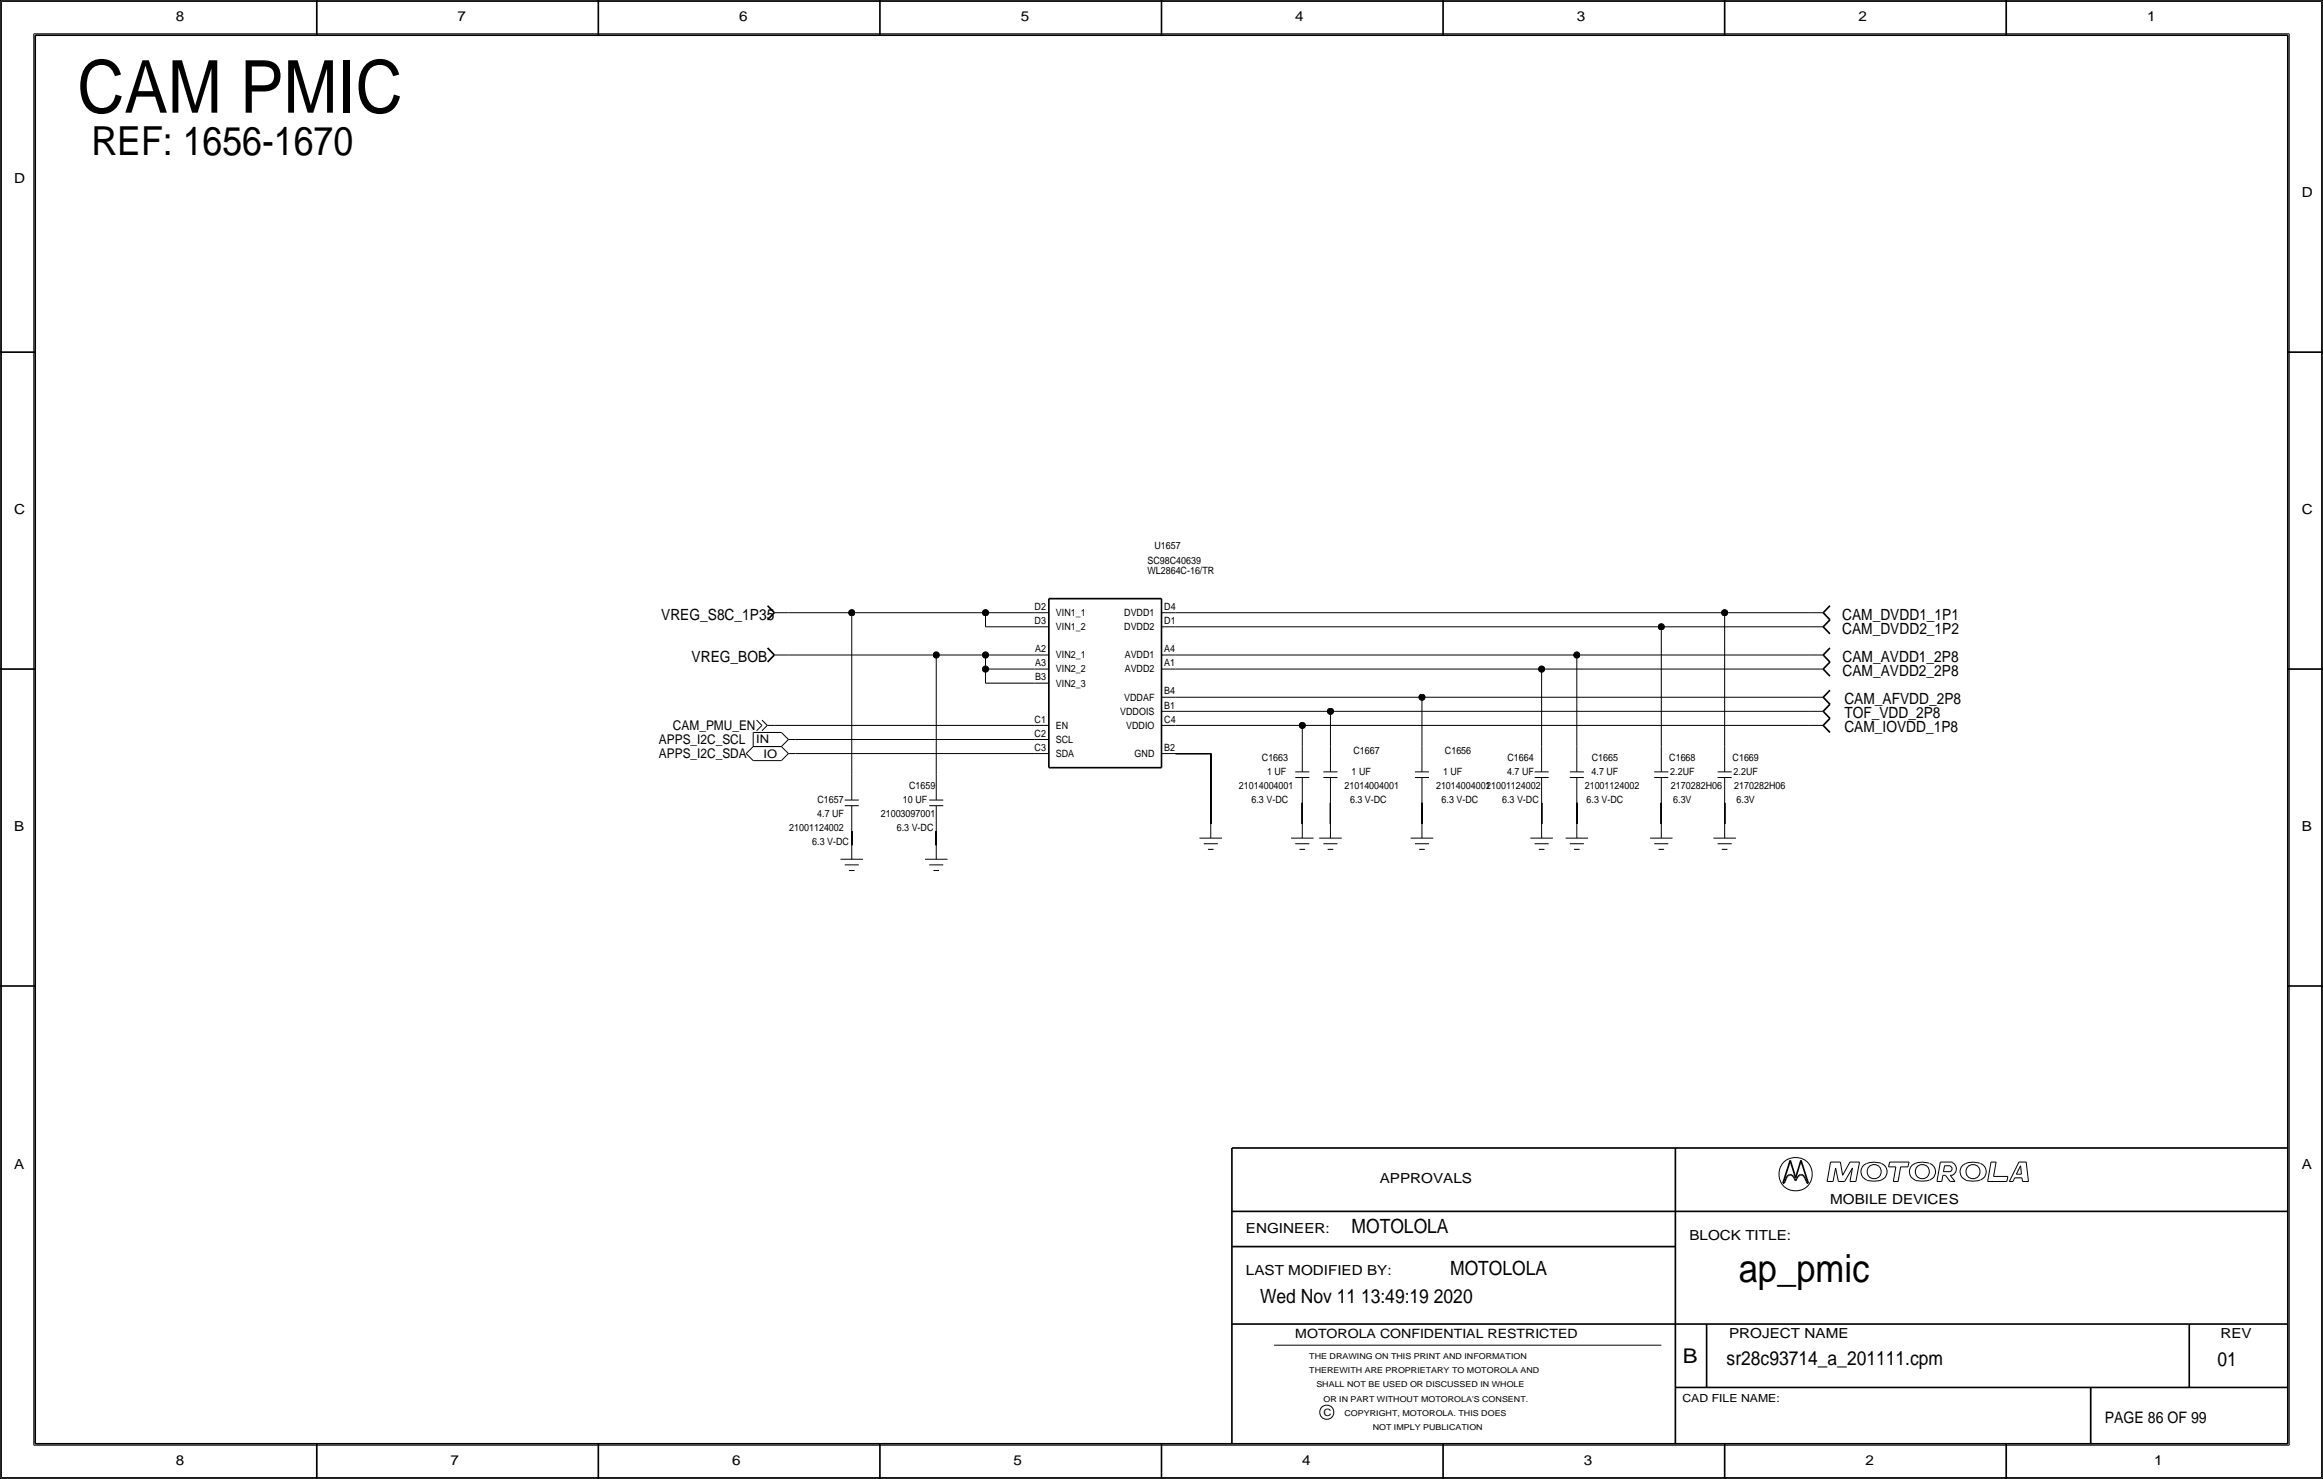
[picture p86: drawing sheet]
<svg xmlns="http://www.w3.org/2000/svg" width="419mm" height="267mm" viewBox="0 0 419 267" stroke-linecap="round" stroke-linejoin="round" font-family="sans-serif">
<defs><g id="words">
<text font-size="13.2" x="14" y="20.3">CAM PMIC</text>
<text font-size="7.2" x="16.5" y="27.9">REF: 1656-1670</text>
<text font-size="7" x="313.7" y="231.1">ap_pmic</text>
<text font-size="3.7" x="303.6" y="245.7">B</text>
<g font-size="3.5">
<text x="243.8" y="222.3">MOTOLOLA</text>
<text x="261.6" y="229.9">MOTOLOLA</text>
<text x="227.3" y="234.9">Wed Nov 11 13:49:19 2020</text>
<text x="311.5" y="246.2">sr28c93714_a_201111.cpm</text>
<text x="400" y="246.4">01</text>
</g>
<text font-size="2.9" x="379.7" y="256.5">PAGE 86 OF 99</text>
<g font-size="2.8">
<text x="119.3" y="111.8">VREG_S8C_1P35</text>
<text x="332.4" y="111.8">CAM_DVDD1_1P1</text>
<text x="124.8" y="119.4">VREG_BOB</text>
<text x="332.4" y="114.3">CAM_DVDD2_1P2</text>
<text x="332.4" y="119.4">CAM_AVDD1_2P8</text>
<text x="332.4" y="121.9">CAM_AVDD2_2P8</text>
<text x="332.7" y="127">CAM_AFVDD_2P8</text>
<text x="332.7" y="129.5">TOF_VDD_2P8</text>
<text x="332.7" y="132.1">CAM_IOVDD_1P8</text>
</g>
<g font-size="2.5">
<text x="31.7" y="3.8">8</text>
<text x="82.6" y="3.8">7</text>
<text x="133.3" y="3.8">6</text>
<text x="184.1" y="3.8">5</text>
<text x="233.7" y="3.8">4</text>
<text x="284.5" y="3.8">3</text>
<text x="335.3" y="3.8">2</text>
<text x="387.3" y="3.8">1</text>
<text x="2.5" y="33">D</text>
<text x="415.3" y="35.6">D</text>
<text x="2.5" y="92.7">C</text>
<text x="415.3" y="92.7">C</text>
<text x="2.5" y="149.9">B</text>
<text x="415.3" y="149.9">B</text>
<text x="2.5" y="210.8">A</text>
<text x="248.9" y="213.4">APPROVALS</text>
<text x="415.3" y="210.8">A</text>
<text x="330.2" y="217.2">MOBILE DEVICES</text>
<text x="224.8" y="222.2">ENGINEER:</text>
<text x="304.8" y="223.5">BLOCK TITLE:</text>
<text x="224.8" y="229.9">LAST MODIFIED BY:</text>
<text x="312" y="241.2">PROJECT NAME</text>
<text x="400.6" y="241.3">REV</text>
<text x="31.7" y="264.2">8</text>
<text x="81.3" y="264.2">7</text>
<text x="132.1" y="264.2">6</text>
<text x="182.9" y="264.2">5</text>
<text x="234.9" y="264.2">4</text>
<text x="285.8" y="264.2">3</text>
<text x="336.5" y="264.2">2</text>
<text x="388.6" y="264.2">1</text>
</g>
<g font-size="2.4">
<text x="121.4" y="131.6">CAM_PMU_EN</text>
<text x="118.9" y="134.1">APPS_I2C_SCL</text>
<text x="118.9" y="136.7">APPS_I2C_SDA</text>
</g>
<text font-size="2.3" x="233.7" y="241.3">MOTOROLA CONFIDENTIAL RESTRICTED</text>
<g font-size="2.1">
<text x="136.4" y="134.1">IN</text>
<text x="137.7" y="136.6">IO</text>
</g>
<text font-size="2" x="303.5" y="252.7">CAD FILE NAME:</text>
<g font-size="1.8">
<text x="207" y="101.8">SC98C40639</text>
<text x="208.3" y="99.1">U1657</text>
<text x="207" y="103.6">WL2864C-16/TR</text>
<text x="186.7" y="110">D2</text>
<text x="186.7" y="112.5">D3</text>
<text x="190.5" y="113.6">VIN1_2</text>
<text x="190.5" y="111.1">VIN1_1</text>
<text x="202.8" y="111.1">DVDD1</text>
<text x="202.8" y="113.6">DVDD2</text>
<text x="210.1" y="112.5">D1</text>
<text x="210.1" y="110">D4</text>
<text x="186.8" y="117.6">A2</text>
<text x="190.5" y="118.7">VIN2_1</text>
<text x="202.9" y="118.7">AVDD1</text>
<text x="210.1" y="117.6">A4</text>
<text x="186.8" y="120.1">A3</text>
<text x="186.8" y="122.7">B3</text>
<text x="190.5" y="121.3">VIN2_2</text>
<text x="190.5" y="123.8">VIN2_3</text>
<text x="202.9" y="121.3">AVDD2</text>
<text x="210.1" y="120.1">A1</text>
<text x="210.1" y="125.2">B4</text>
<text x="186.7" y="130.3">C1</text>
<text x="190.5" y="131.4">EN</text>
<text x="202.1" y="128.9">VDDOIS</text>
<text x="202.8" y="126.3">VDDAF</text>
<text x="203.2" y="131.4">VDDIO</text>
<text x="210.1" y="127.8">B1</text>
<text x="210.1" y="130.3">C4</text>
<text x="186.7" y="135.4">C3</text>
<text x="186.7" y="132.8">C2</text>
<text x="190.5" y="134">SCL</text>
<text x="190.5" y="136.5">SDA</text>
<text x="204.7" y="136.5">GND</text>
<text x="210.1" y="135.4">B2</text>
<text x="227.7" y="137.2">C1663</text>
<text x="244.2" y="135.9">C1667</text>
<text x="260.7" y="135.9">C1656</text>
<text x="271.9" y="137.2">C1664</text>
<text x="287.2" y="137.2">C1665</text>
<text x="301.2" y="137.2">C1668</text>
<text x="312.6" y="137.2">C1669</text>
<text x="164" y="142.2">C1659</text>
<text x="223.5" y="142.2">21014004001</text>
<text x="228.6" y="139.7">1 UF</text>
<text x="242.6" y="142.2">21014004001</text>
<text x="243.8" y="139.7">1 UF</text>
<text x="259.1" y="142.2">2101400400121001124002</text>
<text x="260.4" y="139.7">1 UF</text>
<text x="271.9" y="139.7">4.7 UF</text>
<text x="285.9" y="142.2">21001124002</text>
<text x="287.1" y="139.7">4.7 UF</text>
<text x="301.3" y="139.7">2.2UF</text>
<text x="301.5" y="142.2">2170282H06</text>
<text x="312.8" y="139.7">2.2UF</text>
<text x="312.9" y="142.2">2170282H06</text>
<text x="142.4" y="149.9">21001124002</text>
<text x="147.4" y="147.3">4.7 UF</text>
<text x="147.5" y="144.8">C1657</text>
<text x="158.9" y="147.3">21003097001</text>
<text x="161.8" y="149.9">6.3 V-DC</text>
<text x="162.9" y="144.8">10 UF</text>
<text x="225.8" y="144.8">6.3 V-DC</text>
<text x="243.6" y="144.8">6.3 V-DC</text>
<text x="260.1" y="144.8">6.3 V-DC</text>
<text x="271" y="144.8">6.3 V-DC</text>
<text x="286.3" y="144.8">6.3 V-DC</text>
<text x="301.9" y="144.8">6.3V</text>
<text x="313.3" y="144.8">6.3V</text>
<text x="146.6" y="152.4">6.3 V-DC</text>
<text x="238.8" y="255.3">C</text>
</g>
<g font-size="1.5">
<text x="236.2" y="245.1">THE DRAWING ON THIS PRINT AND INFORMATION</text>
<text x="236.2" y="247.6">THEREWITH ARE PROPRIETARY TO MOTOROLA AND</text>
<text x="237.5" y="250.2">SHALL NOT BE USED OR DISCUSSED IN WHOLE</text>
<text x="238.8" y="252.7">OR IN PART WITHOUT MOTOROLA'S CONSENT.</text>
<text x="242.6" y="255.3">COPYRIGHT, MOTOROLA. THIS DOES</text>
<text x="247.6" y="257.8">NOT IMPLY PUBLICATION</text>
</g>
</g></defs>
<!-- layer: Nets -->
<g fill="none" stroke="#000" stroke-width=".18">
<path d="M142.2 118.1h26.7zM142.2 110.5h11.5zM153.7 110.5v29.2zM153.7 110.5h24.1zM168.9 118.1v21.6zM168.9 118.1h8.9zM177.8 118.1v2.6zM177.8 118.1h8.9zM177.8 113h8.9zM177.8 110.5v2.5zM177.8 110.5h8.9zM212.1 110.5h99z"/>
<path d="M212.1 118.1h72.4zM212.1 113h87.6zM284.5 118.1v16.5zM284.5 118.1h41.9zM299.7 113v21.6zM299.7 113h26.7zM311.1 110.5v24.1zM311.1 110.5h15.3zM139.7 130.8h47zM143.5 135.9h43.2zM143.5 133.3h43.2zM177.8 120.7v2.5z"/>
<path d="M177.8 120.7h8.9zM177.8 123.2h8.9zM212.1 135.9h6.3zM212.1 130.8h22.8zM212.1 128.3h27.9zM212.1 125.7h44.4zM212.1 120.7h66zM218.4 135.9v12.7zM234.9 130.8v3.8zM234.9 130.8h91.5zM240 128.3v6.3zM240 128.3h86.4z"/>
<path d="M256.5 125.7v8.9zM256.5 125.7h69.9zM278.1 120.7v13.9zM278.1 120.7h48.3zM153.7 149.9v2.5zM168.9 149.9v2.5zM234.9 144.8v3.8zM240 144.8v3.8zM256.5 144.8v3.8zM278.1 144.8v3.8zM284.5 144.8v3.8zM299.7 144.8v3.8z"/>
<path d="M311.1 144.8v3.8z"/>
</g>
<g fill="#000" stroke="#000" stroke-width=".18">
<circle cx="153.7" cy="110.5" r=".56"/>
<circle cx="168.9" cy="118.1" r=".56"/>
<circle cx="177.8" cy="110.5" r=".56"/>
<circle cx="177.8" cy="118.1" r=".56"/>
<circle cx="284.5" cy="118.1" r=".56"/>
<circle cx="299.7" cy="113" r=".56"/>
<circle cx="311.2" cy="110.5" r=".56"/>
<circle cx="177.8" cy="120.6" r=".56"/>
<circle cx="235" cy="130.8" r=".56"/>
<circle cx="240" cy="128.3" r=".56"/>
<circle cx="256.5" cy="125.7" r=".56"/>
<circle cx="278.1" cy="120.6" r=".56"/>
</g>
<!-- layer: Components -->
<g fill="none" stroke="#000" stroke-width=".18">
<path d="M139.7 118.1h2.5zM139.7 110.5h2.5zM186.7 118.1h2.5zM186.7 113h2.5zM186.7 110.5h2.5zM209.6 118.1h2.5zM209.6 113h2.5zM209.6 110.5h2.5zM326.4 118.1h2.5zM326.4 113h2.5zM326.4 110.5h2.5zM134.6 135.9l1.3 1.3z"/>
<path d="M135.9 134.6l-1.3 1.3zM135.9 132.1h5.1zM135.9 132.1v2.5zM135.9 134.6h5.1zM135.9 137.2h5.1zM136.5 129.8l1 1zM137.5 130.8l-1 1zM137.5 129.8l.9 1zM138.4 130.8l-.9 1zM138.4 130.8h1.3zM141 134.6l1.2 1.3zM141 132.1l1.2 1.2z"/>
<path d="M142.2 135.9h1.3zM142.2 135.9l-1.2 1.3zM142.2 133.3l-1.2 1.3zM142.2 133.3h1.3zM153.7 139.7v4.6zM168.9 139.7v4.6zM186.7 135.9h2.5zM186.7 133.3h2.5zM186.7 130.8h2.5zM186.7 123.2h2.5zM186.7 120.7h2.5zM209.6 135.9h2.5z"/>
<path d="M209.6 130.8h2.5zM209.6 128.3h2.5zM209.6 125.7h2.5zM209.6 120.7h2.5zM233.7 139.2h2.5zM234.9 134.6v4.6zM238.8 139.2h2.5zM240 134.6v4.6zM255.3 139.2h2.5zM256.5 134.6v4.6zM276.9 139.2h2.5zM278.1 134.6v4.6z"/>
<path d="M283.2 139.2h2.6zM284.5 134.6v4.6zM298.5 139.2h2.5zM299.7 134.6v4.6zM309.9 139.2h2.5zM311.1 134.6v4.6zM326.4 128.3h2.5zM326.4 125.7h2.5zM326.4 130.8h2.5zM326.4 120.7h2.5zM151.6 154.9h4.1zM152.4 145.3h2.5z"/>
<path d="M152.4 144.3h2.5zM152.4 156h2.5zM153.2 157h1zM153.7 145.3v4.6zM153.7 152.4v2.5zM166.9 154.9h4zM167.6 145.3h2.6zM167.6 144.3h2.6zM167.6 156h2.6zM168.4 157h1zM168.9 145.3v4.6zM168.9 152.4v2.5z"/>
<path d="M216.4 151.1h4.1zM217.2 152.1h2.5zM217.9 153.2h1zM218.4 148.6v2.5zM232.9 151.1h4.1zM233.7 140.2h2.5zM233.7 152.1h2.5zM234.4 153.2h1.1zM234.9 140.2v4.6zM234.9 148.6v2.5zM238 151.1h4.1zM238.8 140.2h2.5z"/>
<path d="M238.8 152.1h2.5zM239.5 153.2h1zM240 140.2v4.6zM240 148.6v2.5zM254.5 151.1h4.1zM255.3 152.1h2.5zM255.3 140.2h2.5zM256 153.2h1zM256.5 148.6v2.5zM256.5 140.2v4.6zM276.1 151.1h4.1zM276.9 140.2h2.5z"/>
<path d="M276.9 152.1h2.5zM277.6 153.2h1zM278.1 148.6v2.5zM278.1 140.2v4.6zM282.4 151.1h4.1zM283.2 140.2h2.5zM283.2 152.1h2.6zM284 153.2h1zM284.5 148.6v2.5zM284.5 140.2v4.6zM297.7 151.1h4.1zM298.4 140.2h2.6z"/>
<path d="M298.5 152.1h2.5zM299.2 153.2h1zM299.7 140.2v4.6zM299.7 148.6v2.5zM309.1 151.1h4.1zM309.9 140.2h2.5zM309.9 152.1h2.5zM310.6 153.2h1.1zM311.1 140.2v4.6zM311.1 148.6v2.5z"/>
</g>
<g fill="none" stroke="#000" stroke-width=".3">
<path d="M138.5 116.8l1.2 1.3zM138.5 109.2l1.2 1.3zM139.7 118.1l-1.2 1.3zM139.7 110.5l-1.2 1.3zM189.2 108h20.3zM189.2 108v30.4zM209.5 108v30.4zM328.9 118.1l1.2 1.3zM328.9 113l1.2 1.3zM328.9 110.5l1.2 1.3zM330.2 119.4l-1.3 1.3zM330.2 116.8l-1.3 1.3z"/>
<path d="M330.2 111.8l-1.3 1.2zM330.2 109.2l-1.3 1.3zM189.2 138.4h20.3zM328.9 128.3l1.2 1.2zM328.9 125.7l1.2 1.3zM328.9 130.8l1.2 1.3zM328.9 120.7l1.2 1.2zM330.2 127l-1.3 1.3zM330.2 124.5l-1.3 1.2zM330.2 129.5l-1.3 1.3z"/>
</g>
<!-- layer: Page Border and Title Block -->
<g fill="none" stroke="#000" stroke-width=".3">
<path d="M0 0h419.1zM0 0v266.7zM6.3 6.4h406.4zM6.3 6.4v254zM57.1 0v6.3zM107.9 0v6.3zM158.7 0v6.3zM209.5 0v6.4zM260.3 0v6.3zM311.1 0v6.3zM361.9 0v6.3zM412.7 6.4v254z"/>
<path d="M419.1 0v266.7zM0 63.5h6.3zM412.7 63.5h6.4zM0 120.7h6.3zM412.7 120.7h6.4zM0 177.8h6.3zM412.7 177.8h6.4zM222.2 207v53.3zM222.2 207h190.5zM222.2 218.4h190.5zM302.3 207v53.3zM321.7 213.4h.2z"/>
<path d="M322 213.1l-.1 .3zM322.2 212.5l-.2 .6zM322.4 212.1l-.2 .4zM322.6 211.9l.3-.1zM322.6 211.9l-.2 .2zM322.9 211.8h.2zM323 209.2l-1.3 4.2zM323 209.2l1 3.2zM323.1 211.8l.2 .1zM323.3 211.9l.2 .2zM323.5 212.1l.2 .4zM323.7 212.5l.3 .4z"/>
<path d="M324.2 212.5l-.2 .4zM324.4 212.1l-.2 .4zM324.6 211.9l.2-.1zM324.6 211.9l-.2 .2zM324.8 211.8h.3zM324.9 209.2l1.3 4.2zM324.9 209.2l-.9 3.2zM325.1 211.8l.2 .1zM325.3 211.9l.2 .2zM325.5 212.1l.2 .4zM325.7 212.5l.2 .6zM325.9 213.1l.1 .3z"/>
<path d="M326 213.4h.2zM222.2 238.8h190.5zM222.2 224.8h80.1zM307.9 238.8v11.4zM395 238.8v11.4zM302.3 250.2h110.4zM377.2 250.2v10.1zM0 266.7h419.1zM6.3 260.3h406.4zM57.1 260.3v6.4zM107.9 260.3v6.4zM158.7 260.3v6.4z"/>
<path d="M209.5 260.3v6.4zM260.3 260.3v6.4zM311.1 260.3v6.4zM361.9 260.3v6.4z"/>
</g>
<g fill="none" stroke="#000" stroke-width=".18">
<path d="M.3 .3h418.5zM.3 .3v266.1zM6.1 6.1v254.5zM6.1 6.1h406.9zM413 6.1v254.5zM418.8 .3v266.1zM329.6 213.1h1.1zM330.3 209.6h1.7zM330.3 209.5l-.7 3.6zM331.2 210.6l-.5 2.5zM331.2 210.6l.5 2.5zM331.7 213.1h1.1z"/>
<path d="M332 209.5l.4 2.4zM333.8 209.6l-1.4 2.3zM333.8 213.1h1zM333.8 209.6h1.7zM334.2 210.6l-.4 2.5zM334.2 210.6l-1.4 2.5zM335.5 209.6l-.7 3.5zM336.8 209.8a1.6 1.6 0 0 0-1.1 1.5 1.6 1.6 0 0 0 1.1 1.5M339.3 209.8l-.1-.1a4 4 0 0 0-2.4 .1M339.4 209.8a1.59 1.59 0 0 1 1.1 1.5 1.59 1.59 0 0 1-1.1 1.5 5.1 5.1 0 0 1-2.5 .1M340.7 210.4h1.3zM340.9 209.6h3.5z"/>
<path d="M340.9 209.5l-.2 .9zM341.6 213.1h.8zM342 210.4l-.4 2.7zM342.9 210.4l-.5 2.7zM342.9 210.4h1.3zM344.4 209.5l-.2 .9zM348 209.8a3.1 3.1 0 0 0-3.3 .6 1.62 1.62 0 0 0 .8 2.4M348.1 212.8a5.1 5.1 0 0 1-2.6 .1M348.1 209.8a1.59 1.59 0 0 1 1.1 1.5 1.59 1.59 0 0 1-1.1 1.5M349.5 213.1h.8zM350.1 209.6h2.1zM350.1 209.5l-.6 3.6z"/>
<path d="M350.5 211.9l-.2 1.2zM350.5 211.9h.5zM350.6 211.3h1.2zM350.8 210.2l-.2 1.1zM350.8 210.2h1zM351 211.9l.8 1.2zM351.8 210.3a.5 .5 0 0 1 .4 .5 .5 .5 0 0 1-.4 .5M351.8 213.1h.9zM351.8 211.9l.9 1.2zM351.8 211.9h.4zM352.2 209.7a1.24 1.24 0 0 1 .8 1.1 1.24 1.24 0 0 1-.8 1.1M357.2 209.8a3.1 3.1 0 0 0-3.3 .6 1.62 1.62 0 0 0 .8 2.4"/>
<path d="M357.2 212.8a5.1 5.1 0 0 1-2.5 .1M357.3 209.8a1.59 1.59 0 0 1 1 1.5 1.59 1.59 0 0 1-1 1.5M358.6 213.1h3.5zM359.2 209.6l-.6 3.5zM359.2 209.6h.9zM359.7 212.1h2.6zM360.1 209.6l-.4 2.5zM362.3 212.1l-.2 1zM362.5 213.1h.7zM363.5 212.4l-.3 .7zM363.5 212.4h1.3zM363.8 211.7h.9z"/>
<path d="M364.2 209.6l-1.7 3.5zM364.2 209.6h1.4zM364.5 210.2l-.7 1.5zM364.5 210.2l.2 1.5zM364.8 212.4l.1 .7zM364.9 213.1h1.1zM365.6 209.6l.4 3.5zM229.9 242.6h69.8zM.3 266.4h418.5zM6.1 260.6h406.9z"/>
<circle cx="324" cy="211.8" r="3"/>
<circle cx="338.1" cy="211.3" r="1.28"/>
<circle cx="346.8" cy="211.3" r="1.28"/>
<circle cx="356" cy="211.3" r="1.28"/>
<circle cx="239.4" cy="254.7" r="1.28"/>
</g>
<use href="#words"/>
</svg>
